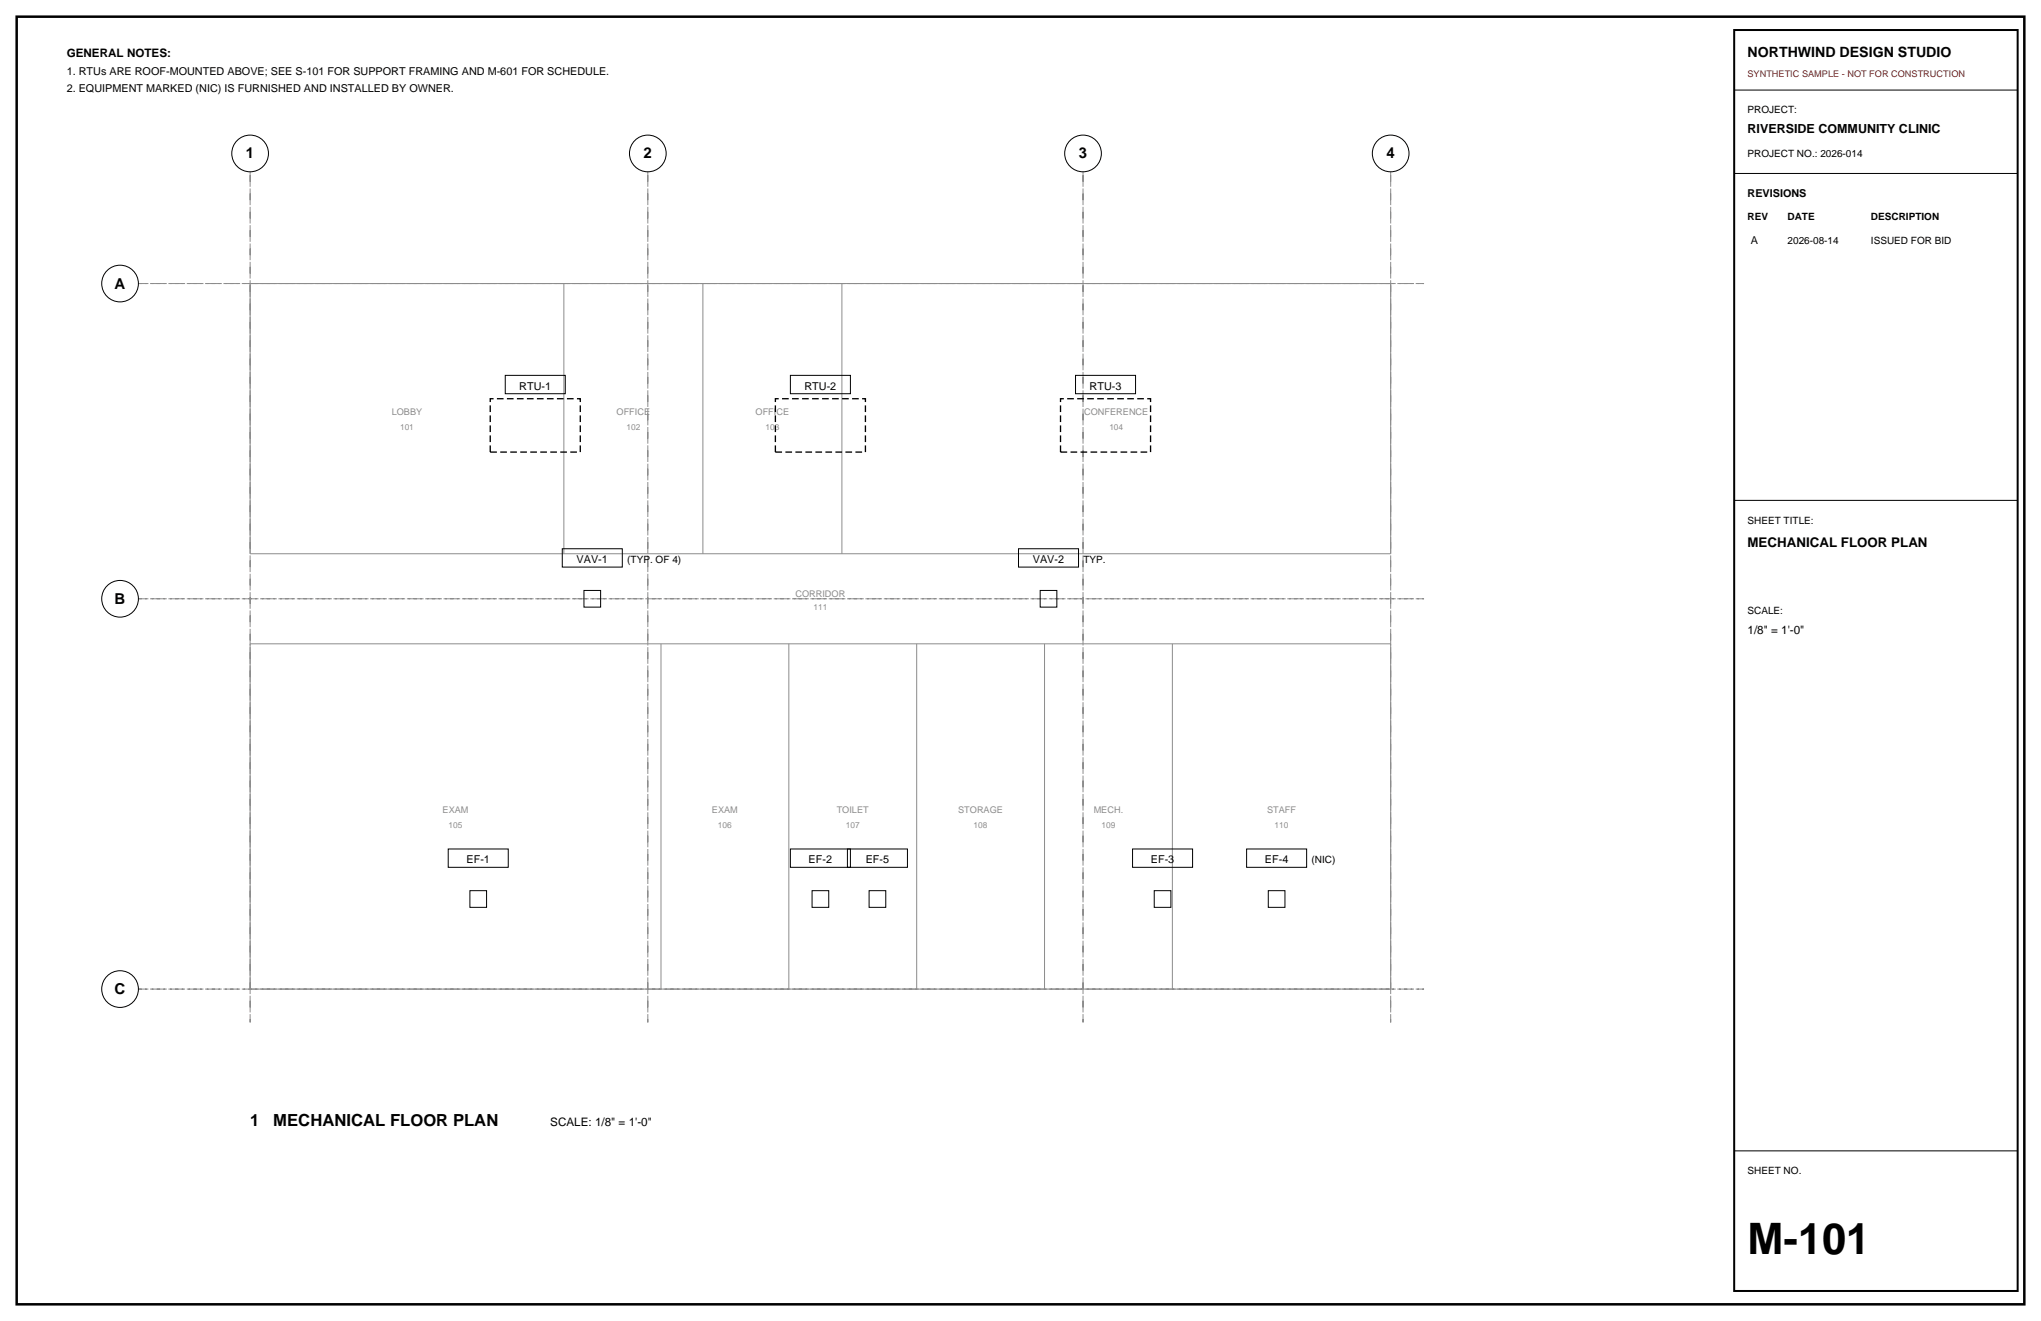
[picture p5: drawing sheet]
<svg xmlns="http://www.w3.org/2000/svg" width="432mm" height="279mm" viewBox="0 0 432 279" stroke-linecap="round" stroke-linejoin="round" font-family="sans-serif">
<defs><g id="words">
<text font-size="9.2" x="369.7" y="265.3">M-101</text>
<g font-size="3.5">
<text x="52.9" y="238.1">1</text>
<text x="57.8" y="238.1">MECHANICAL FLOOR PLAN</text>
</g>
<g font-size="3.2">
<text x="52" y="33.5">1</text>
<text x="136.2" y="33.5">2</text>
<text x="228.2" y="33.5">3</text>
<text x="293.3" y="33.5">4</text>
<text x="24.3" y="61">A</text>
<text x="24.3" y="127.7">B</text>
<text x="24.3" y="210.3">C</text>
</g>
<text font-size="3" x="369.7" y="12">NORTHWIND DESIGN STUDIO</text>
<text font-size="2.8" x="369.7" y="115.7">MECHANICAL FLOOR PLAN</text>
<text font-size="2.6" x="369.7" y="28.2">RIVERSIDE COMMUNITY CLINIC</text>
<g font-size="2.5">
<text x="14.1" y="12">GENERAL NOTES:</text>
<text x="369.7" y="134.1">1/8&quot; = 1'-0&quot;</text>
<text x="116.4" y="238.1">SCALE: 1/8&quot; = 1'-0&quot;</text>
</g>
<g font-size="2.3">
<text x="14.1" y="15.9">1. RTUs ARE ROOF-MOUNTED ABOVE; SEE S-101 FOR SUPPORT FRAMING AND M-601 FOR SCHEDULE.</text>
<text x="14.1" y="19.4">2. EQUIPMENT MARKED (NIC) IS FURNISHED AND INSTALLED BY OWNER.</text>
<text x="369.7" y="41.6">REVISIONS</text>
<text x="370.4" y="51.5">A</text>
<text x="109.9" y="82.4">RTU-1</text>
<text x="170.2" y="82.4">RTU-2</text>
<text x="230.5" y="82.4">RTU-3</text>
<text x="122" y="119.1">VAV-1</text>
<text x="218.5" y="119.1">VAV-2</text>
<text x="98.7" y="182.6">EF-1</text>
<text x="171.1" y="182.6">EF-2</text>
<text x="183.1" y="182.6">EF-5</text>
<text x="243.5" y="182.6">EF-3</text>
<text x="267.6" y="182.6">EF-4</text>
</g>
<g font-size="2.1">
<text x="369.7" y="24">PROJECT:</text>
<text x="369.7" y="33.2">PROJECT NO.: 2026-014</text>
<text x="369.7" y="46.6">REV</text>
<text x="378.2" y="46.6">DATE</text>
<text x="395.8" y="46.6">DESCRIPTION</text>
<text x="378.2" y="51.5">2026-08-14</text>
<text x="395.8" y="51.5">ISSUED FOR BID</text>
<text x="369.7" y="110.8">SHEET TITLE:</text>
<text x="132.7" y="119.1">(TYP. OF 4)</text>
<text x="229.2" y="119.1">TYP.</text>
<text x="369.7" y="129.8">SCALE:</text>
<text x="277.5" y="182.6">(NIC)</text>
<text x="369.7" y="248.4">SHEET NO.</text>
</g>
<text font-size="1.9" fill="#d90d0d" x="369.7" y="16.2">SYNTHETIC SAMPLE - NOT FOR CONSTRUCTION</text>
<g font-size="1.9" fill="#8c8c8c">
<text x="82.9" y="87.8">LOBBY</text>
<text x="130.4" y="87.8">OFFICE</text>
<text x="159.9" y="87.8">OFFICE</text>
<text x="229.4" y="87.8">CONFERENCE</text>
<text x="168.3" y="126.3">CORRIDOR</text>
<text x="93.6" y="172">EXAM</text>
<text x="150.6" y="172">EXAM</text>
<text x="177" y="172">TOILET</text>
<text x="202.7" y="172">STORAGE</text>
<text x="231.4" y="172">MECH.</text>
<text x="268.1" y="172">STAFF</text>
</g>
<g font-size="1.8" fill="#8c8c8c">
<text x="84.6" y="91">101</text>
<text x="132.5" y="91">102</text>
<text x="161.9" y="91">103</text>
<text x="234.7" y="91">104</text>
<text x="172.1" y="129.1">111</text>
<text x="94.9" y="175.2">105</text>
<text x="151.9" y="175.2">106</text>
<text x="178.9" y="175.2">107</text>
<text x="206" y="175.2">108</text>
<text x="233" y="175.2">109</text>
<text x="269.7" y="175.2">110</text>
</g>
</g></defs>
<path d="M3.5 3.5h424.8v272.4h-424.8z" fill="none" stroke="#000" stroke-width=".53"/>
<path d="M52.9 36.3v180zM137.1 36.3v180zM229.1 36.3v180zM294.2 36.3v180zM29.3 60h272zM29.3 126.6h272zM29.3 209.2h272z" fill="none" stroke="#8c8c8c" stroke-width=".21" stroke-dasharray="2.1 .7 .4 .7" stroke-linecap="butt"/>
<g fill="none" stroke="#000" stroke-width=".21">
<path d="M366.9 19.1h60zM366.9 36.7h60zM106.9 79.4h12.7v3.9h-12.7zM167.2 79.4h12.7v3.9h-12.7zM227.5 79.4h12.7v3.9h-12.7zM119 116.1h12.7v3.8h-12.7zM215.5 116.1h12.7v3.8h-12.7zM366.9 105.8h60zM123.5 124.9h3.6v3.5h-3.6zM220.1 124.9h3.5v3.5h-3.5zM94.8 179.6h12.7v3.8h-12.7zM167.2 179.6h12.7v3.8h-12.7z"/>
<path d="M179.3 179.6h12.7v3.8h-12.7zM239.6 179.6h12.7v3.8h-12.7zM263.7 179.6h12.7v3.8h-12.7zM99.4 188.4h3.5v3.5h-3.5zM171.8 188.4h3.5v3.5h-3.5zM183.9 188.4h3.5v3.5h-3.5zM244.2 188.4h3.5v3.5h-3.5zM268.3 188.4h3.6v3.5h-3.6zM366.9 243.4h60z"/>
<circle cx="52.9" cy="32.5" r="3.9"/>
<circle cx="137.1" cy="32.5" r="3.9"/>
<circle cx="229.1" cy="32.5" r="3.9"/>
<circle cx="294.2" cy="32.5" r="3.9"/>
<circle cx="25.4" cy="60" r="3.9"/>
<circle cx="25.4" cy="126.6" r="3.9"/>
<circle cx="25.4" cy="209.2" r="3.9"/>
</g>
<g fill="none" stroke="#8c8c8c" stroke-width=".21">
<path d="M52.9 60h241.3zM52.9 60v57.1zM119.3 60v57.1zM148.7 60v57.1zM178.1 60v57.1zM294.2 60v57.1zM52.9 117.1h241.3zM52.9 136.2v73zM52.9 136.2h241.3zM139.8 136.2v73zM166.9 136.2v73zM193.9 136.2v73z"/>
<path d="M221 136.2v73zM248 136.2v73zM294.2 136.2v73zM52.9 209.2h241.3z"/>
</g>
<path d="M103.7 84.3h19.1v11.3h-19.1zM164 84.3h19.1v11.3h-19.1zM224.4 84.3h19v11.3h-19z" fill="none" stroke="#000" stroke-width=".28" stroke-dasharray="1.4 .7" stroke-linecap="butt"/>
<path d="M366.9 6.4h60v266.6h-60z" fill="none" stroke="#000" stroke-width=".42"/>
<use href="#words"/>
</svg>
